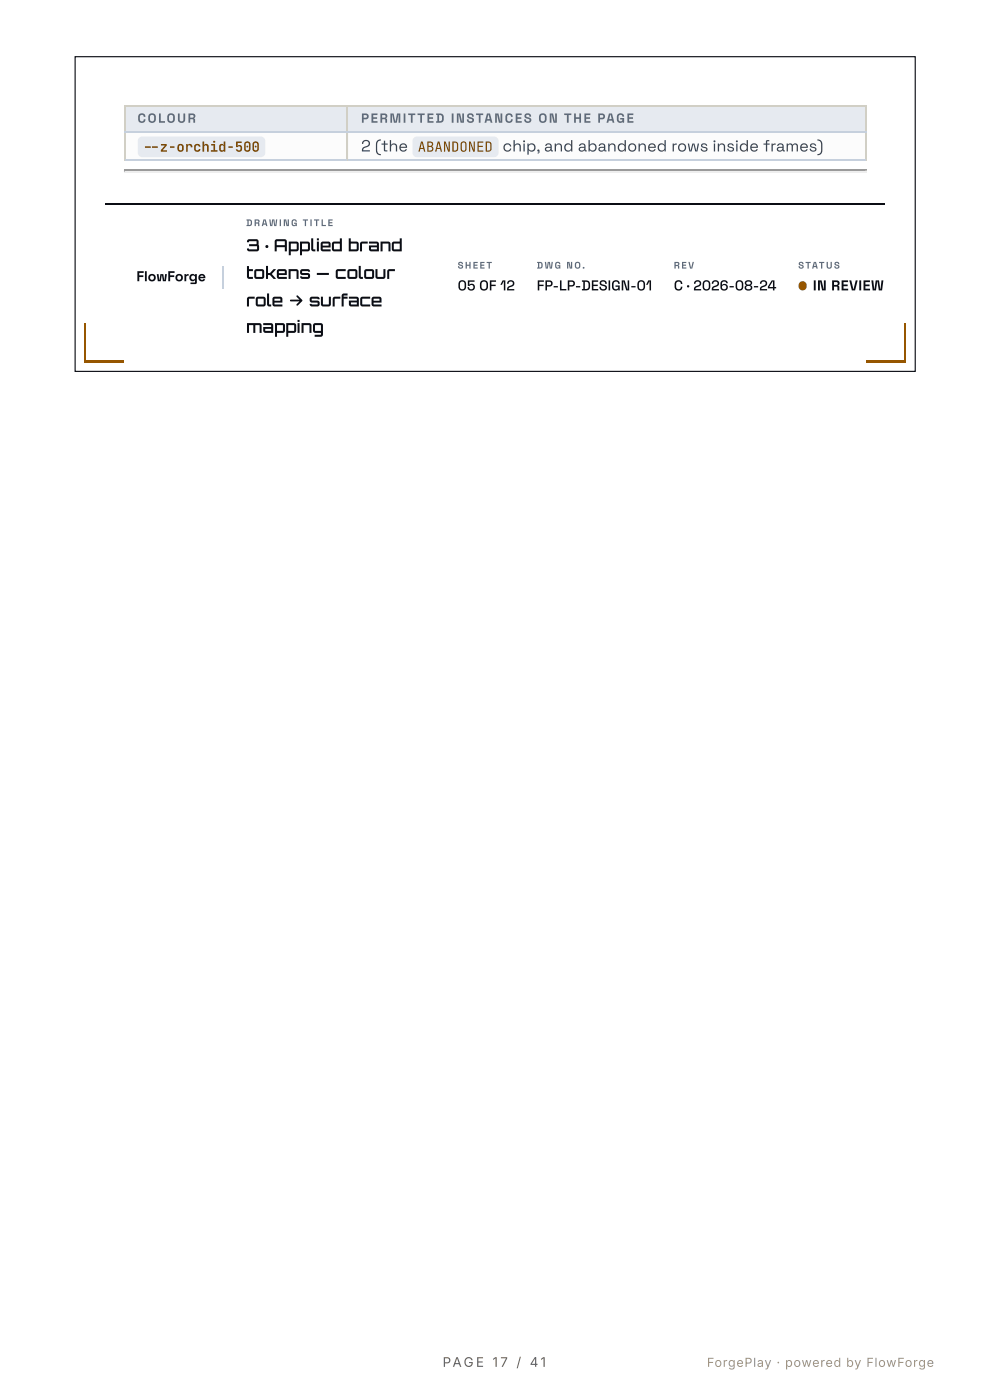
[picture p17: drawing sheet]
<svg xmlns="http://www.w3.org/2000/svg" width="210mm" height="297mm" viewBox="0 0 210 297" stroke-linecap="round" stroke-linejoin="round" font-family="sans-serif">
<defs><g id="words">
<g font-size="3.6" fill="#0b0d14">
<text x="52.2" y="53.3">3 · Applied brand</text>
<text x="52.2" y="59.2">tokens — colour</text>
<text x="52.2" y="65">role → surface</text>
<text x="52.2" y="70.6">mapping</text>
</g>
<g font-size="3.4" fill="#39434f">
<text x="76.5" y="32.1">2 (the</text>
<text x="106.5" y="32.1">chip, and abandoned rows inside frames)</text>
</g>
<g font-size="3" fill="#0b0d14">
<text x="28.9" y="59.7">FlowForge</text>
<text x="97" y="61.6">05 OF 12</text>
<text x="113.8" y="61.6">FP-LP-DESIGN-01</text>
<text x="142.9" y="61.6">C · 2026-08-24</text>
<text x="172.3" y="61.6">IN REVIEW</text>
</g>
<g font-size="2.9" fill="#7a4600">
<text x="32.1" y="32.2">-</text>
<text x="33.9" y="32.2">z-orchid-500</text>
<text x="88.6" y="32.2">ABANDONED</text>
</g>
<g font-size="2.8" fill="#5e6a7a">
<text x="29.1" y="26">COLOUR</text>
<text x="76.5" y="26">PERMITTED INSTANCES ON THE PAGE</text>
</g>
<g font-size="2.8" fill="#6b6358">
<text x="93.8" y="290">PAG E 1</text>
<text x="106.1" y="290">7 / 41</text>
</g>
<text font-size="2.6" fill="#9a9387" x="149.9" y="290">ForgePlay · powered by FlowForge</text>
<g font-size="2" fill="#5e6a7a">
<text x="52.2" y="48">DRAWING TITLE</text>
<text x="97" y="57">SHEET</text>
<text x="113.8" y="57">DWG NO.</text>
<text x="142.9" y="57">REV</text>
<text x="169.2" y="57">STATUS</text>
</g>
</g></defs>
<path d="M15.9 12h178.1v66.8h-178.1z" fill="none" stroke="#0b0d14" stroke-width=".24"/>
<path d="M26.3 22.4h157.4v11.7h-157.4z" fill="#fff"/>
<g fill="#e6eaf0">
<path d="M26.3 22.4h47.5v5.6h-47.5z"/>
<path d="M73.8 22.4h109.9v5.6h-109.9z"/>
</g>
<path d="M26.3 22.5h157.4M26.4 22.4v11.7M73.7 22.4v11.7M183.6 22.4v11.7" fill="none" stroke="#d1cfc5" stroke-width=".24"/>
<path d="M26.3 28.1h157.4" fill="none" stroke="#0b0d14" stroke-width=".24"/>
<path d="M26.3 28.1h157.4M26.5 34h47.1M73.8 34h109.6" fill="none" stroke="#c6d0dd" stroke-width=".24"/>
<path d="M26.3 36.1h157.4" fill="none" stroke="#9a9a9a" stroke-width=".24"/>
<path d="M26.3 36.4h157.4" fill="none" stroke="#eee" stroke-width=".24"/>
<path d="M183.4 36.3l.3-.3v.5h-.3z" fill="#eee"/>
<path d="M26.3 36h.2v.3l-.2 .2z" fill="#9a9a9a"/>
<g fill="#e6eaf0">
<path d="M29.5 29.2l.7-.2h25.1a.97 .97 0 0 1 1 .9v2.5a.97 .97 0 0 1-1 .9h-25.1a.97 .97 0 0 1-1-.9v-2.5z"/>
<path d="M87.7 29.2l.7-.2h16.3a.97 .97 0 0 1 1 .9v2.5a.97 .97 0 0 1-1 .9h-16.3a.97 .97 0 0 1-1-.9v-2.5z"/>
</g>
<path d="M22.4 43.2h165.2" fill="none" stroke="#0b0d14" stroke-width=".24"/>
<path d="M47.4 56.5v4.9" fill="none" stroke="#c6d0dd" stroke-width=".24"/>
<g fill="#965600">
<path d="M169.6 59.9a.9 .9 0 0 1 1.2 .1 .9 .9 0 0 1-.1 1.3 .9 .9 0 0 1-1.2-.1 1.19 1.19 0 0 1 .1-1.3z"/>
<path d="M18 76.5h8.3v.5h-8.3z"/>
</g>
<path d="M18.1 68.7v8.3" fill="none" stroke="#965600" stroke-width=".24"/>
<path d="M183.7 76.5h8.3v.5h-8.3z" fill="#965600"/>
<path d="M191.8 68.7v8.3" fill="none" stroke="#965600" stroke-width=".24"/>
<use href="#words"/>
</svg>
